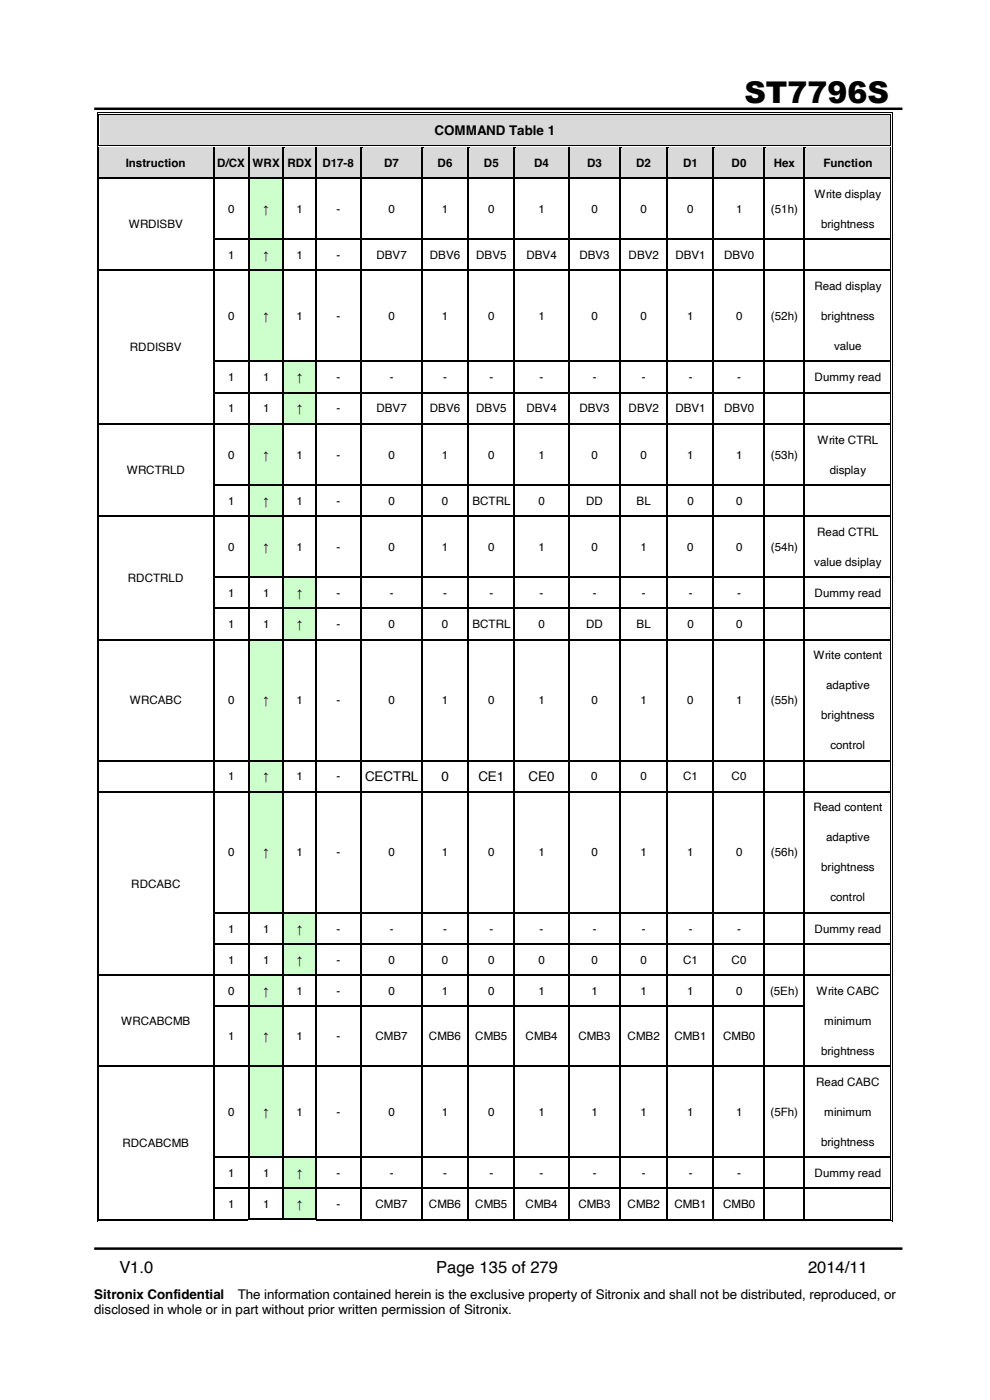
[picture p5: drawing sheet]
<svg xmlns="http://www.w3.org/2000/svg" width="210mm" height="297mm" viewBox="0 0 210 297" stroke-linecap="round" stroke-linejoin="round" font-family="sans-serif">
<defs><g id="words">
<text font-size="6.3" x="157.9" y="21.9">ST7796S</text>
<g font-size="3.5">
<text x="25.3" y="270">V1.0</text>
<text x="92.5" y="270">Page 135 of 279</text>
<text x="171.4" y="270">2014/11</text>
</g>
<g font-size="2.8">
<text x="92.2" y="28.6">COMMAND Table 1</text>
<text x="77.4" y="165.7">CECTRL</text>
<text x="93.6" y="165.7">0</text>
<text x="101.5" y="165.7">CE1</text>
<text x="112.1" y="165.7">CE0</text>
<text x="20" y="275.5">Sitronix Confidential</text>
<text x="50.4" y="275.5">The information contained herein is the exclusive property of Sitronix and shall not be distributed, reproduced, or</text>
<text x="20" y="278.8">disclosed in whole or in part without prior written permission of Sitronix.</text>
</g>
<g font-size="2.5">
<text x="26.7" y="35.4">Instruction</text>
<text x="46.1" y="35.4">D/CX</text>
<text x="53.6" y="35.4">WRX</text>
<text x="61" y="35.4">RDX</text>
<text x="68.4" y="35.4">D17-8</text>
<text x="81.5" y="35.4">D7</text>
<text x="92.8" y="35.4">D6</text>
<text x="102.7" y="35.4">D5</text>
<text x="113.3" y="35.4">D4</text>
<text x="124.5" y="35.4">D3</text>
<text x="135" y="35.4">D2</text>
<text x="144.9" y="35.4">D1</text>
<text x="155.2" y="35.4">D0</text>
<text x="164.1" y="35.4">Hex</text>
<text x="174.7" y="35.4">Function</text>
<text x="172.8" y="42">Write display</text>
<text x="48.4" y="45.1">0</text>
<text x="55.8" y="45.1">↑</text>
<text x="62.9" y="45.1">1</text>
<text x="71.4" y="45.1">-</text>
<text x="82.4" y="45.1">0</text>
<text x="93.7" y="45.1">1</text>
<text x="103.5" y="45.1">0</text>
<text x="114.2" y="45.1">1</text>
<text x="125.4" y="45.1">0</text>
<text x="135.9" y="45.1">0</text>
<text x="145.8" y="45.1">0</text>
<text x="156.1" y="45.1">1</text>
<text x="163.5" y="45.1">(51h)</text>
<text x="27.3" y="48.4">WRDISBV</text>
<text x="174.2" y="48.3">brightness</text>
<text x="48.4" y="55">1</text>
<text x="55.8" y="55">↑</text>
<text x="62.9" y="55">1</text>
<text x="71.4" y="55">-</text>
<text x="79.8" y="55">DBV7</text>
<text x="91.2" y="55">DBV6</text>
<text x="101" y="55">DBV5</text>
<text x="111.7" y="55">DBV4</text>
<text x="122.9" y="55">DBV3</text>
<text x="133.3" y="55">DBV2</text>
<text x="143.3" y="55">DBV1</text>
<text x="153.6" y="55">DBV0</text>
<text x="172.8" y="61.6">Read display</text>
<text x="48.4" y="67.9">0</text>
<text x="55.8" y="67.9">↑</text>
<text x="62.9" y="67.9">1</text>
<text x="71.4" y="67.9">-</text>
<text x="82.4" y="67.9">0</text>
<text x="93.7" y="67.9">1</text>
<text x="103.5" y="67.9">0</text>
<text x="114.2" y="67.9">1</text>
<text x="125.4" y="67.9">0</text>
<text x="135.9" y="67.9">0</text>
<text x="145.8" y="67.9">1</text>
<text x="156.1" y="67.9">0</text>
<text x="163.5" y="67.9">(52h)</text>
<text x="174.2" y="67.9">brightness</text>
<text x="27.6" y="74.5">RDDISBV</text>
<text x="176.9" y="74.3">value</text>
<text x="48.4" y="80.9">1</text>
<text x="55.8" y="80.9">1</text>
<text x="62.9" y="80.9">↑</text>
<text x="71.4" y="80.9">-</text>
<text x="82.7" y="80.9">-</text>
<text x="94" y="80.9">-</text>
<text x="103.8" y="80.9">-</text>
<text x="114.5" y="80.9">-</text>
<text x="125.7" y="80.9">-</text>
<text x="136.1" y="80.9">-</text>
<text x="146.1" y="80.9">-</text>
<text x="156.4" y="80.9">-</text>
<text x="172.8" y="80.9">Dummy read</text>
<text x="48.4" y="87.5">1</text>
<text x="55.8" y="87.5">1</text>
<text x="62.9" y="87.5">↑</text>
<text x="71.4" y="87.5">-</text>
<text x="79.8" y="87.5">DBV7</text>
<text x="91.2" y="87.5">DBV6</text>
<text x="101" y="87.5">DBV5</text>
<text x="111.7" y="87.5">DBV4</text>
<text x="122.9" y="87.5">DBV3</text>
<text x="133.3" y="87.5">DBV2</text>
<text x="143.3" y="87.5">DBV1</text>
<text x="153.6" y="87.5">DBV0</text>
<text x="173.4" y="94.1">Write CTRL</text>
<text x="26.9" y="100.6">WRCTRLD</text>
<text x="48.4" y="97.3">0</text>
<text x="55.8" y="97.3">↑</text>
<text x="62.9" y="97.3">1</text>
<text x="71.4" y="97.3">-</text>
<text x="82.4" y="97.3">0</text>
<text x="93.7" y="97.3">1</text>
<text x="103.5" y="97.3">0</text>
<text x="114.2" y="97.3">1</text>
<text x="125.4" y="97.3">0</text>
<text x="135.9" y="97.3">0</text>
<text x="145.8" y="97.3">1</text>
<text x="156.1" y="97.3">1</text>
<text x="163.5" y="97.3">(53h)</text>
<text x="176" y="100.5">display</text>
<text x="48.4" y="107.1">1</text>
<text x="55.8" y="107.1">↑</text>
<text x="62.9" y="107.1">1</text>
<text x="71.4" y="107.1">-</text>
<text x="82.4" y="107.1">0</text>
<text x="93.7" y="107.1">0</text>
<text x="100.2" y="107.1">BCTRL</text>
<text x="114.2" y="107.1">0</text>
<text x="124.3" y="107.1">DD</text>
<text x="135" y="107.1">BL</text>
<text x="145.8" y="107.1">0</text>
<text x="156.1" y="107.1">0</text>
<text x="173.4" y="113.7">Read CTRL</text>
<text x="48.4" y="116.8">0</text>
<text x="55.8" y="116.8">↑</text>
<text x="62.9" y="116.8">1</text>
<text x="71.4" y="116.8">-</text>
<text x="82.4" y="116.8">0</text>
<text x="93.7" y="116.8">1</text>
<text x="103.5" y="116.8">0</text>
<text x="114.2" y="116.8">1</text>
<text x="125.4" y="116.8">0</text>
<text x="135.9" y="116.8">1</text>
<text x="145.8" y="116.8">0</text>
<text x="156.1" y="116.8">0</text>
<text x="163.5" y="116.8">(54h)</text>
<text x="27.1" y="123.5">RDCTRLD</text>
<text x="172.7" y="120">value dsiplay</text>
<text x="48.4" y="126.6">1</text>
<text x="55.8" y="126.6">1</text>
<text x="62.9" y="126.6">↑</text>
<text x="71.4" y="126.6">-</text>
<text x="82.7" y="126.6">-</text>
<text x="94" y="126.6">-</text>
<text x="103.8" y="126.6">-</text>
<text x="114.5" y="126.6">-</text>
<text x="125.7" y="126.6">-</text>
<text x="136.1" y="126.6">-</text>
<text x="146.1" y="126.6">-</text>
<text x="156.4" y="126.6">-</text>
<text x="172.8" y="126.6">Dummy read</text>
<text x="48.4" y="133.3">1</text>
<text x="55.8" y="133.3">1</text>
<text x="62.9" y="133.3">↑</text>
<text x="71.4" y="133.3">-</text>
<text x="82.4" y="133.3">0</text>
<text x="93.7" y="133.3">0</text>
<text x="100.2" y="133.3">BCTRL</text>
<text x="114.2" y="133.3">0</text>
<text x="124.3" y="133.3">DD</text>
<text x="135" y="133.3">BL</text>
<text x="145.8" y="133.3">0</text>
<text x="156.1" y="133.3">0</text>
<text x="172.6" y="139.9">Write content</text>
<text x="27.6" y="149.4">WRCABC</text>
<text x="48.4" y="149.4">0</text>
<text x="55.8" y="149.4">↑</text>
<text x="62.9" y="149.4">1</text>
<text x="71.4" y="149.4">-</text>
<text x="82.4" y="149.4">0</text>
<text x="93.7" y="149.4">1</text>
<text x="103.5" y="149.4">0</text>
<text x="114.2" y="149.4">1</text>
<text x="125.4" y="149.4">0</text>
<text x="135.9" y="149.4">1</text>
<text x="145.8" y="149.4">0</text>
<text x="156.1" y="149.4">1</text>
<text x="163.5" y="149.4">(55h)</text>
<text x="175.2" y="146.2">adaptive</text>
<text x="174.2" y="152.6">brightness</text>
<text x="176.1" y="158.9">control</text>
<text x="48.4" y="165.5">1</text>
<text x="55.8" y="165.5">↑</text>
<text x="62.9" y="165.5">1</text>
<text x="71.4" y="165.5">-</text>
<text x="125.4" y="165.5">0</text>
<text x="135.9" y="165.5">0</text>
<text x="144.9" y="165.5">C1</text>
<text x="155.2" y="165.5">C0</text>
<text x="172.6" y="172.1">Read content</text>
<text x="175.2" y="178.5">adaptive</text>
<text x="48.4" y="181.7">0</text>
<text x="55.8" y="181.7">↑</text>
<text x="62.9" y="181.7">1</text>
<text x="71.4" y="181.7">-</text>
<text x="82.4" y="181.7">0</text>
<text x="93.7" y="181.7">1</text>
<text x="103.5" y="181.7">0</text>
<text x="114.2" y="181.7">1</text>
<text x="125.4" y="181.7">0</text>
<text x="135.9" y="181.7">1</text>
<text x="145.8" y="181.7">1</text>
<text x="156.1" y="181.7">0</text>
<text x="163.5" y="181.7">(56h)</text>
<text x="174.2" y="184.8">brightness</text>
<text x="27.9" y="188.3">RDCABC</text>
<text x="176.1" y="191.2">control</text>
<text x="48.4" y="197.8">1</text>
<text x="55.8" y="197.8">1</text>
<text x="62.9" y="197.8">↑</text>
<text x="71.4" y="197.8">-</text>
<text x="82.7" y="197.8">-</text>
<text x="94" y="197.8">-</text>
<text x="103.8" y="197.8">-</text>
<text x="114.5" y="197.8">-</text>
<text x="125.7" y="197.8">-</text>
<text x="136.1" y="197.8">-</text>
<text x="146.1" y="197.8">-</text>
<text x="156.4" y="197.8">-</text>
<text x="172.8" y="197.8">Dummy read</text>
<text x="48.4" y="204.4">1</text>
<text x="55.8" y="204.4">1</text>
<text x="62.9" y="204.4">↑</text>
<text x="71.4" y="204.4">-</text>
<text x="82.4" y="204.4">0</text>
<text x="93.7" y="204.4">0</text>
<text x="103.5" y="204.4">0</text>
<text x="114.2" y="204.4">0</text>
<text x="125.4" y="204.4">0</text>
<text x="135.9" y="204.4">0</text>
<text x="144.9" y="204.4">C1</text>
<text x="155.2" y="204.4">C0</text>
<text x="48.4" y="211">0</text>
<text x="55.8" y="211">↑</text>
<text x="62.9" y="211">1</text>
<text x="71.4" y="211">-</text>
<text x="82.4" y="211">0</text>
<text x="93.7" y="211">1</text>
<text x="103.5" y="211">0</text>
<text x="114.2" y="211">1</text>
<text x="125.4" y="211">1</text>
<text x="135.9" y="211">1</text>
<text x="145.8" y="211">1</text>
<text x="156.1" y="211">0</text>
<text x="163.4" y="211">(5Eh)</text>
<text x="173.2" y="211">Write CABC</text>
<text x="25.7" y="217.4">WRCABCMB</text>
<text x="48.4" y="220.7">1</text>
<text x="55.8" y="220.7">↑</text>
<text x="62.9" y="220.7">1</text>
<text x="71.4" y="220.7">-</text>
<text x="79.6" y="220.7">CMB7</text>
<text x="91" y="220.7">CMB6</text>
<text x="100.8" y="220.7">CMB5</text>
<text x="111.5" y="220.7">CMB4</text>
<text x="122.7" y="220.7">CMB3</text>
<text x="133.1" y="220.7">CMB2</text>
<text x="143" y="220.7">CMB1</text>
<text x="153.4" y="220.7">CMB0</text>
<text x="174.8" y="217.4">minimum</text>
<text x="174.2" y="223.7">brightness</text>
<text x="173.1" y="230.3">Read CABC</text>
<text x="48.4" y="236.7">0</text>
<text x="55.8" y="236.7">↑</text>
<text x="62.9" y="236.7">1</text>
<text x="71.4" y="236.7">-</text>
<text x="82.4" y="236.7">0</text>
<text x="93.7" y="236.7">1</text>
<text x="103.5" y="236.7">0</text>
<text x="114.2" y="236.7">1</text>
<text x="125.4" y="236.7">1</text>
<text x="135.9" y="236.7">1</text>
<text x="145.8" y="236.7">1</text>
<text x="156.1" y="236.7">1</text>
<text x="163.4" y="236.7">(5Fh)</text>
<text x="174.8" y="236.7">minimum</text>
<text x="26" y="243.3">RDCABCMB</text>
<text x="174.2" y="243">brightness</text>
<text x="48.4" y="249.7">1</text>
<text x="55.8" y="249.7">1</text>
<text x="62.9" y="249.7">↑</text>
<text x="71.4" y="249.7">-</text>
<text x="82.7" y="249.7">-</text>
<text x="94" y="249.7">-</text>
<text x="103.8" y="249.7">-</text>
<text x="114.5" y="249.7">-</text>
<text x="125.7" y="249.7">-</text>
<text x="136.1" y="249.7">-</text>
<text x="146.1" y="249.7">-</text>
<text x="156.4" y="249.7">-</text>
<text x="172.8" y="249.7">Dummy read</text>
<text x="48.4" y="256.3">1</text>
<text x="55.8" y="256.3">1</text>
<text x="62.9" y="256.3">↑</text>
<text x="71.4" y="256.3">-</text>
<text x="79.6" y="256.3">CMB7</text>
<text x="91" y="256.3">CMB6</text>
<text x="100.8" y="256.3">CMB5</text>
<text x="111.5" y="256.3">CMB4</text>
<text x="122.7" y="256.3">CMB3</text>
<text x="133.1" y="256.3">CMB2</text>
<text x="143" y="256.3">CMB1</text>
<text x="153.4" y="256.3">CMB0</text>
</g>
</g></defs>
<path d="M20 23.1h171.4M20 264.9h171.4" fill="none" stroke="#000" stroke-width=".53"/>
<g fill="#d9d9d9">
<path d="M21.1 24.4h167.8v6.4h-167.8z"/>
<path d="M21.6 24.4h166.7v6.4h-166.7z"/>
</g>
<path d="M20.6 23.9h.1v.5h-.1zM20.6 23.9h.5v.2h-.5zM20.9 24.2h.2v.2h-.2zM188.8 23.9h.6v.2h-.6zM188.8 24.2h.2v.2h-.2zM189.2 23.9h.2v.5h-.2z" fill="#000"/>
<path d="M20.7 24.4v6.4M21 24.4v6.4M21.1 24h167.7M21.1 24.3h167.7M188.9 24.4v6.4M189.3 24.4v6.4" fill="none" stroke="#000" stroke-width=".21"/>
<path d="M21.1 24.4h167.7" fill="none" stroke="#d9d9d9" stroke-width=".21"/>
<g fill="#d9d9d9">
<path d="M21.1 31.3h24.1v6.3h-24.1z"/>
<path d="M21.6 31.3h22.9v6.3h-22.9z"/>
<path d="M45.4 31.3h7.3v6.3h-7.3z"/>
<path d="M46.1 31.3h5.9v6.3h-5.9z"/>
<path d="M52.9 31.3h7.1v6.3h-7.1z"/>
<path d="M53.6 31.3h5.8v6.3h-5.8z"/>
<path d="M60.3 31.3h6.5v6.3h-6.5z"/>
<path d="M61 31.3h5.2v6.3h-5.2z"/>
<path d="M67.1 31.3h9.4v6.3h-9.4z"/>
<path d="M67.7 31.3h8.1v6.3h-8.1z"/>
<path d="M76.8 31.3h12.6v6.3h-12.6z"/>
<path d="M77.4 31.3h11.3v6.3h-11.3z"/>
<path d="M89.7 31.3h9.5v6.3h-9.5z"/>
<path d="M90.3 31.3h8.3v6.3h-8.3z"/>
<path d="M99.5 31.3h9.6v6.3h-9.6z"/>
<path d="M100.1 31.3h8.3v6.3h-8.3z"/>
<path d="M109.3 31.3h11.2v6.3h-11.2z"/>
<path d="M109.9 31.3h9.9v6.3h-9.9z"/>
<path d="M120.8 31.3h10.6v6.3h-10.6z"/>
<path d="M121.5 31.3h9.3v6.3h-9.3z"/>
<path d="M131.7 31.3h9.7v6.3h-9.7z"/>
<path d="M132.4 31.3h8.4v6.3h-8.4z"/>
<path d="M141.7 31.3h9.6v6.3h-9.6z"/>
<path d="M142.4 31.3h8.2v6.3h-8.2z"/>
<path d="M151.5 31.3h10.6v6.3h-10.6z"/>
<path d="M152.2 31.3h9.2v6.3h-9.2z"/>
<path d="M162.3 31.3h8.2v6.3h-8.2z"/>
<path d="M163 31.3h6.8v6.3h-6.8z"/>
<path d="M170.7 31.3h18.2v6.3h-18.2z"/>
<path d="M171.4 31.3h16.9v6.3h-16.9z"/>
</g>
<path d="M20.6 31.3h.1zM20.6 30.8h.1v.5h-.1zM20.9 31.3h.2zM20.9 30.8h.2v.2h-.2zM20.9 31.1h.2v.2h-.2z" fill="#000"/>
<path d="M21.1 30.9h24.1M21.1 31.2h24.1" fill="none" stroke="#000" stroke-width=".21"/>
<path d="M21.1 31.3h24.1" fill="none" stroke="#d9d9d9" stroke-width=".21"/>
<path d="M45.4 31.3h.3z" fill="#d9d9d9"/>
<path d="M45.2 31.3h.2zM45.2 30.8h.5v.2h-.5zM45.2 31.1h.5v.2h-.5z" fill="#000"/>
<path d="M45.7 30.9h7M45.7 31.2h7" fill="none" stroke="#000" stroke-width=".21"/>
<path d="M45.7 31.3h7" fill="none" stroke="#d9d9d9" stroke-width=".21"/>
<path d="M52.9 31.3h.3z" fill="#d9d9d9"/>
<path d="M52.7 31.3h.2zM52.7 30.8h.5v.2h-.5zM52.7 31.1h.5v.2h-.5z" fill="#000"/>
<path d="M53.2 30.9h6.8M53.2 31.2h6.8" fill="none" stroke="#000" stroke-width=".21"/>
<path d="M53.2 31.3h6.8" fill="none" stroke="#d9d9d9" stroke-width=".21"/>
<path d="M60.2 31.3h.3z" fill="#d9d9d9"/>
<path d="M60 31.3h.2zM60 30.8h.5v.2h-.5zM60 31.1h.5v.2h-.5z" fill="#000"/>
<path d="M60.5 30.9h6.3M60.5 31.2h6.3" fill="none" stroke="#000" stroke-width=".21"/>
<path d="M60.5 31.3h6.3" fill="none" stroke="#d9d9d9" stroke-width=".21"/>
<path d="M67.1 31.3h.2z" fill="#d9d9d9"/>
<path d="M66.8 31.3h.3zM66.8 30.8h.5v.2h-.5zM66.8 31.1h.5v.2h-.5z" fill="#000"/>
<path d="M67.3 30.9h9.2M67.3 31.2h9.2" fill="none" stroke="#000" stroke-width=".21"/>
<path d="M67.3 31.3h9.2" fill="none" stroke="#d9d9d9" stroke-width=".21"/>
<path d="M76.8 31.3h.2z" fill="#d9d9d9"/>
<path d="M76.5 31.3h.3zM76.5 30.8h.5v.2h-.5zM76.5 31.1h.5v.2h-.5z" fill="#000"/>
<path d="M77 30.9h12.4M77 31.2h12.4" fill="none" stroke="#000" stroke-width=".21"/>
<path d="M77 31.3h12.4" fill="none" stroke="#d9d9d9" stroke-width=".21"/>
<path d="M89.6 31.3h.3z" fill="#d9d9d9"/>
<path d="M89.4 31.3h.2zM89.4 30.8h.5v.2h-.5zM89.4 31.1h.5v.2h-.5z" fill="#000"/>
<path d="M89.9 30.9h9.3M89.9 31.2h9.3" fill="none" stroke="#000" stroke-width=".21"/>
<path d="M89.9 31.3h9.3" fill="none" stroke="#d9d9d9" stroke-width=".21"/>
<path d="M99.4 31.3h.3z" fill="#d9d9d9"/>
<path d="M99.2 31.3h.2zM99.2 30.8h.5v.2h-.5zM99.2 31.1h.5v.2h-.5z" fill="#000"/>
<path d="M99.7 30.9h9.3M99.7 31.2h9.3" fill="none" stroke="#000" stroke-width=".21"/>
<path d="M99.7 31.3h9.3" fill="none" stroke="#d9d9d9" stroke-width=".21"/>
<path d="M109.3 31.3h.2z" fill="#d9d9d9"/>
<path d="M109 31.3h.3zM109 30.8h.5v.2h-.5zM109 31.1h.5v.2h-.5z" fill="#000"/>
<path d="M109.5 30.9h11M109.5 31.2h11" fill="none" stroke="#000" stroke-width=".21"/>
<path d="M109.5 31.3h11" fill="none" stroke="#d9d9d9" stroke-width=".21"/>
<path d="M120.8 31.3h.2z" fill="#d9d9d9"/>
<path d="M120.5 31.3h.3zM120.5 30.8h.5v.2h-.5zM120.5 31.1h.5v.2h-.5z" fill="#000"/>
<path d="M121 30.9h10.4M121 31.2h10.4" fill="none" stroke="#000" stroke-width=".21"/>
<path d="M121 31.3h10.4" fill="none" stroke="#d9d9d9" stroke-width=".21"/>
<path d="M131.7 31.3h.3z" fill="#d9d9d9"/>
<path d="M131.4 31.3h.3zM131.4 30.8h.6v.2h-.6zM131.4 31.1h.6v.2h-.6z" fill="#000"/>
<path d="M132 30.9h9.4M132 31.2h9.4" fill="none" stroke="#000" stroke-width=".21"/>
<path d="M132 31.3h9.4" fill="none" stroke="#d9d9d9" stroke-width=".21"/>
<path d="M141.6 31.3h.3z" fill="#d9d9d9"/>
<path d="M141.4 31.3h.2zM141.4 30.8h.5v.2h-.5zM141.4 31.1h.5v.2h-.5z" fill="#000"/>
<path d="M141.9 30.9h9.3M141.9 31.2h9.3" fill="none" stroke="#000" stroke-width=".21"/>
<path d="M141.9 31.3h9.3" fill="none" stroke="#d9d9d9" stroke-width=".21"/>
<path d="M151.5 31.3h.2z" fill="#d9d9d9"/>
<path d="M151.2 31.3h.3zM151.2 30.8h.5v.2h-.5zM151.2 31.1h.5v.2h-.5z" fill="#000"/>
<path d="M151.7 30.9h10.3M151.7 31.2h10.3" fill="none" stroke="#000" stroke-width=".21"/>
<path d="M151.7 31.3h10.3" fill="none" stroke="#d9d9d9" stroke-width=".21"/>
<path d="M162.3 31.3h.2z" fill="#d9d9d9"/>
<path d="M162 31.3h.3zM162 30.8h.5v.2h-.5zM162 31.1h.5v.2h-.5z" fill="#000"/>
<path d="M162.5 30.9h8M162.5 31.2h8" fill="none" stroke="#000" stroke-width=".21"/>
<path d="M162.5 31.3h8" fill="none" stroke="#d9d9d9" stroke-width=".21"/>
<path d="M170.7 31.3h.3z" fill="#d9d9d9"/>
<path d="M170.5 31.3h.2zM170.5 30.8h.5v.2h-.5zM170.5 31.1h.5v.2h-.5zM188.8 31.3h.2zM188.8 30.8h.2v.2h-.2zM188.8 31.1h.2v.2h-.2zM189.2 31.3h.2zM189.2 30.8h.2v.5h-.2z" fill="#000"/>
<path d="M20.7 31.3v6.3M21 31.3v6.3M171 30.9h17.8M171 31.2h17.8M188.9 31.3v6.3M189.3 31.3v6.3" fill="none" stroke="#000" stroke-width=".21"/>
<path d="M171 31.3h17.8" fill="none" stroke="#d9d9d9" stroke-width=".21"/>
<g fill="none" stroke="#000" stroke-width=".25">
<path d="M45.3 31.3v6.3M52.8 31.3v6.3M60.1 31.3v6.3M66.9 31.3v6.3M76.6 31.3v6.3M89.5 31.3v6.3M99.3 31.3v6.3M109.1 31.3v6.3M120.7 31.3v6.3M131.6 31.3v6.3M141.5 31.3v6.3M151.3 31.3v6.3"/>
<path d="M162.1 31.3v6.3M170.6 31.3v6.3"/>
</g>
<g fill="#cfc">
<path d="M52.9 37.9h7.1v12.7h-7.1z"/>
<path d="M53.6 41.1h5.8v6.3h-5.8z"/>
</g>
<g fill="#000">
<path d="M20.6 37.6h.1v.3h-.1zM20.9 37.6h.2v.3h-.2zM45.2 37.6h.2v.3h-.2zM52.7 37.6h.2v.3h-.2zM60 37.6h.2v.3h-.2zM66.8 37.6h.3v.3h-.3zM76.5 37.6h.3v.3h-.3zM89.4 37.6h.2v.3h-.2zM99.2 37.6h.2v.3h-.2zM109 37.6h.3v.3h-.3zM120.5 37.6h.3v.3h-.3zM131.4 37.6h.3v.3h-.3z"/>
<path d="M141.4 37.6h.2v.3h-.2zM151.2 37.6h.3v.3h-.3zM162 37.6h.3v.3h-.3zM170.5 37.6h.2v.3h-.2zM188.8 37.6h.2v.3h-.2zM189.2 37.6h.2v.3h-.2z"/>
</g>
<g fill="none" stroke="#000" stroke-width=".25">
<path d="M21.1 37.8h24.1M45.3 37.9v12.7M45.4 37.8h7.3M52.8 37.9v12.7M52.9 37.8h7.1M60.1 37.9v12.7M60.2 37.8h6.6M66.9 37.9v12.7M67.1 37.8h9.4M76.6 37.9v12.7M76.8 37.8h12.6M89.5 37.9v12.7"/>
<path d="M89.6 37.8h9.6M99.3 37.9v12.7M99.4 37.8h9.6M109.1 37.9v12.7M109.3 37.8h11.2M120.7 37.9v12.7M120.8 37.8h10.6M131.6 37.9v12.7M131.7 37.8h9.7M141.5 37.9v12.7M141.6 37.8h9.6M151.3 37.9v12.7"/>
<path d="M151.5 37.8h10.5M162.1 37.9v12.7M162.3 37.8h8.2M170.6 37.9v12.7M170.7 37.8h18.1"/>
</g>
<path d="M20.7 37.9v12.7M21 37.9v12.7M188.9 37.9v12.7M189.3 37.9v12.7" fill="none" stroke="#000" stroke-width=".21"/>
<g fill="#cfc">
<path d="M52.9 50.9h7.1v6.3h-7.1z"/>
<path d="M53.6 50.9h5.8v6.3h-5.8z"/>
</g>
<g fill="#000">
<path d="M20.6 50.6h.1v.2h-.1zM20.9 50.6h.2v.2h-.2zM45.2 50.6h.2v.2h-.2zM52.7 50.6h.2v.2h-.2zM60 50.6h.2v.2h-.2zM66.8 50.6h.3v.2h-.3zM76.5 50.6h.3v.2h-.3zM89.4 50.6h.2v.2h-.2zM99.2 50.6h.2v.2h-.2zM109 50.6h.3v.2h-.3zM120.5 50.6h.3v.2h-.3zM131.4 50.6h.3v.2h-.3z"/>
<path d="M141.4 50.6h.2v.2h-.2zM151.2 50.6h.3v.2h-.3zM162 50.6h.3v.2h-.3zM170.5 50.6h.2v.2h-.2zM188.8 50.6h.2v.2h-.2zM189.2 50.6h.2v.2h-.2z"/>
</g>
<g fill="none" stroke="#000" stroke-width=".25">
<path d="M45.3 50.8v6.4M45.4 50.7h7.3M52.8 50.8v6.4M52.9 50.7h7.1M60.1 50.8v6.4M60.2 50.7h6.6M66.9 50.8v6.4M67.1 50.7h9.4M76.6 50.8v6.4M76.8 50.7h12.6M89.5 50.8v6.4M89.6 50.7h9.6"/>
<path d="M99.3 50.8v6.4M99.4 50.7h9.6M109.1 50.8v6.4M109.3 50.7h11.2M120.7 50.8v6.4M120.8 50.7h10.6M131.6 50.8v6.4M131.7 50.7h9.7M141.5 50.8v6.4M141.6 50.7h9.6M151.3 50.8v6.4M151.5 50.7h10.5"/>
<path d="M162.1 50.8v6.4M162.3 50.7h8.2M170.6 50.8v6.4M170.7 50.7h18.1"/>
</g>
<path d="M20.7 50.8v6.4M21 50.8v6.4M188.9 50.8v6.4M189.3 50.8v6.4" fill="none" stroke="#000" stroke-width=".21"/>
<g fill="#cfc">
<path d="M52.9 57.5h7.1v19h-7.1z"/>
<path d="M53.6 63.8h5.8v6.4h-5.8z"/>
</g>
<g fill="#000">
<path d="M20.6 57.2h.1v.3h-.1zM20.9 57.2h.2v.3h-.2zM45.2 57.2h.2v.3h-.2zM52.7 57.2h.2v.3h-.2zM60 57.2h.2v.3h-.2zM66.8 57.2h.3v.3h-.3zM76.5 57.2h.3v.3h-.3zM89.4 57.2h.2v.3h-.2zM99.2 57.2h.2v.3h-.2zM109 57.2h.3v.3h-.3zM120.5 57.2h.3v.3h-.3zM131.4 57.2h.3v.3h-.3z"/>
<path d="M141.4 57.2h.2v.3h-.2zM151.2 57.2h.3v.3h-.3zM162 57.2h.3v.3h-.3zM170.5 57.2h.2v.3h-.2zM188.8 57.2h.2v.3h-.2zM189.2 57.2h.2v.3h-.2z"/>
</g>
<g fill="none" stroke="#000" stroke-width=".25">
<path d="M21.1 57.4h24.1M45.3 57.5v19M45.4 57.4h7.3M52.8 57.5v19M52.9 57.4h7.1M60.1 57.5v19M60.2 57.4h6.6M66.9 57.5v19M67.1 57.4h9.4M76.6 57.5v19M76.8 57.4h12.6M89.5 57.5v19"/>
<path d="M89.6 57.4h9.6M99.3 57.5v19M99.4 57.4h9.6M109.1 57.5v19M109.3 57.4h11.2M120.7 57.5v19M120.8 57.4h10.6M131.6 57.5v19M131.7 57.4h9.7M141.5 57.5v19M141.6 57.4h9.6M151.3 57.5v19"/>
<path d="M151.5 57.4h10.5M162.1 57.5v19M162.3 57.4h8.2M170.6 57.5v19M170.7 57.4h18.1"/>
</g>
<path d="M20.7 57.5v19M21 57.5v19M188.9 57.5v19M189.3 57.5v19" fill="none" stroke="#000" stroke-width=".21"/>
<g fill="#fff">
<path d="M52.9 76.8h7.1v6.3h-7.1z"/>
<path d="M53.6 76.8h5.8v6.3h-5.8z"/>
</g>
<g fill="#cfc">
<path d="M60.3 76.8h6.5v6.3h-6.5z"/>
<path d="M61 76.8h5.2v6.3h-5.2z"/>
</g>
<g fill="#000">
<path d="M20.6 76.5h.1v.3h-.1zM20.9 76.5h.2v.3h-.2zM45.2 76.5h.2v.3h-.2zM52.7 76.5h.2v.3h-.2zM60 76.5h.2v.3h-.2zM66.8 76.5h.3v.3h-.3zM76.5 76.5h.3v.3h-.3zM89.4 76.5h.2v.3h-.2zM99.2 76.5h.2v.3h-.2zM109 76.5h.3v.3h-.3zM120.5 76.5h.3v.3h-.3zM131.4 76.5h.3v.3h-.3z"/>
<path d="M141.4 76.5h.2v.3h-.2zM151.2 76.5h.3v.3h-.3zM162 76.5h.3v.3h-.3zM170.5 76.5h.2v.3h-.2zM188.8 76.5h.2v.3h-.2zM189.2 76.5h.2v.3h-.2z"/>
</g>
<g fill="none" stroke="#000" stroke-width=".25">
<path d="M45.3 76.8v6.3M45.4 76.7h7.3M52.8 76.8v6.3M52.9 76.7h7.1M60.1 76.8v6.3M60.2 76.7h6.6M66.9 76.8v6.3M67.1 76.7h9.4M76.6 76.8v6.3M76.8 76.7h12.6M89.5 76.8v6.3M89.6 76.7h9.6"/>
<path d="M99.3 76.8v6.3M99.4 76.7h9.6M109.1 76.8v6.3M109.3 76.7h11.2M120.7 76.8v6.3M120.8 76.7h10.6M131.6 76.8v6.3M131.7 76.7h9.7M141.5 76.8v6.3M141.6 76.7h9.6M151.3 76.8v6.3M151.5 76.7h10.5"/>
<path d="M162.1 76.8v6.3M162.3 76.7h8.2M170.6 76.8v6.3M170.7 76.7h18.1"/>
</g>
<path d="M20.7 76.8v6.3M21 76.8v6.3M188.9 76.8v6.3M189.3 76.8v6.3" fill="none" stroke="#000" stroke-width=".21"/>
<g fill="#fff">
<path d="M52.9 83.4h7.1v6.4h-7.1z"/>
<path d="M53.6 83.4h5.8v6.4h-5.8z"/>
</g>
<g fill="#cfc">
<path d="M60.3 83.4h6.5v6.4h-6.5z"/>
<path d="M61 83.4h5.2v6.4h-5.2z"/>
</g>
<g fill="#000">
<path d="M20.6 83.1h.1v.3h-.1zM20.9 83.1h.2v.3h-.2zM45.2 83.1h.2v.3h-.2zM52.7 83.1h.2v.3h-.2zM60 83.1h.2v.3h-.2zM66.8 83.1h.3v.3h-.3zM76.5 83.1h.3v.3h-.3zM89.4 83.1h.2v.3h-.2zM99.2 83.1h.2v.3h-.2zM109 83.1h.3v.3h-.3zM120.5 83.1h.3v.3h-.3zM131.4 83.1h.3v.3h-.3z"/>
<path d="M141.4 83.1h.2v.3h-.2zM151.2 83.1h.3v.3h-.3zM162 83.1h.3v.3h-.3zM170.5 83.1h.2v.3h-.2zM188.8 83.1h.2v.3h-.2zM189.2 83.1h.2v.3h-.2z"/>
</g>
<g fill="none" stroke="#000" stroke-width=".25">
<path d="M45.3 83.4v6.4M45.4 83.3h7.3M52.8 83.4v6.4M52.9 83.3h7.1M60.1 83.4v6.4M60.2 83.3h6.6M66.9 83.4v6.4M67.1 83.3h9.4M76.6 83.4v6.4M76.8 83.3h12.6M89.5 83.4v6.4M89.6 83.3h9.6"/>
<path d="M99.3 83.4v6.4M99.4 83.3h9.6M109.1 83.4v6.4M109.3 83.3h11.2M120.7 83.4v6.4M120.8 83.3h10.6M131.6 83.4v6.4M131.7 83.3h9.7M141.5 83.4v6.4M141.6 83.3h9.6M151.3 83.4v6.4M151.5 83.3h10.5"/>
<path d="M162.1 83.4v6.4M162.3 83.3h8.2M170.6 83.4v6.4M170.7 83.3h18.1"/>
</g>
<path d="M20.7 83.4v6.4M21 83.4v6.4M188.9 83.4v6.4M189.3 83.4v6.4" fill="none" stroke="#000" stroke-width=".21"/>
<g fill="#cfc">
<path d="M52.9 90h7.1v12.7h-7.1z"/>
<path d="M53.6 93.2h5.8v6.4h-5.8z"/>
</g>
<g fill="#fff">
<path d="M60.3 90h6.5v12.7h-6.5z"/>
<path d="M61 93.2h5.2v6.4h-5.2z"/>
</g>
<g fill="#000">
<path d="M20.6 89.8h.1v.2h-.1zM20.9 89.8h.2v.2h-.2zM45.2 89.8h.2v.2h-.2zM52.7 89.8h.2v.2h-.2zM60 89.8h.2v.2h-.2zM66.8 89.8h.3v.2h-.3zM76.5 89.8h.3v.2h-.3zM89.4 89.8h.2v.2h-.2zM99.2 89.8h.2v.2h-.2zM109 89.8h.3v.2h-.3zM120.5 89.8h.3v.2h-.3zM131.4 89.8h.3v.2h-.3z"/>
<path d="M141.4 89.8h.2v.2h-.2zM151.2 89.8h.3v.2h-.3zM162 89.8h.3v.2h-.3zM170.5 89.8h.2v.2h-.2zM188.8 89.8h.2v.2h-.2zM189.2 89.8h.2v.2h-.2z"/>
</g>
<g fill="none" stroke="#000" stroke-width=".25">
<path d="M21.1 89.9h24.1M45.3 90v12.7M45.4 89.9h7.3M52.8 90v12.7M52.9 89.9h7.1M60.1 90v12.7M60.2 89.9h6.6M66.9 90v12.7M67.1 89.9h9.4M76.6 90v12.7M76.8 89.9h12.6M89.5 90v12.7"/>
<path d="M89.6 89.9h9.6M99.3 90v12.7M99.4 89.9h9.6M109.1 90v12.7M109.3 89.9h11.2M120.7 90v12.7M120.8 89.9h10.6M131.6 90v12.7M131.7 89.9h9.7M141.5 90v12.7M141.6 89.9h9.6M151.3 90v12.7"/>
<path d="M151.5 89.9h10.5M162.1 90v12.7M162.3 89.9h8.2M170.6 90v12.7M170.7 89.9h18.1"/>
</g>
<path d="M20.7 90v12.7M21 90v12.7M188.9 90v12.7M189.3 90v12.7" fill="none" stroke="#000" stroke-width=".21"/>
<g fill="#cfc">
<path d="M52.9 103h7.1v6.4h-7.1z"/>
<path d="M53.6 103h5.8v6.4h-5.8z"/>
</g>
<g fill="#000">
<path d="M20.6 102.7h.1v.3h-.1zM20.9 102.7h.2v.3h-.2zM45.2 102.7h.2v.3h-.2zM52.7 102.7h.2v.3h-.2zM60 102.7h.2v.3h-.2zM66.8 102.7h.3v.3h-.3zM76.5 102.7h.3v.3h-.3zM89.4 102.7h.2v.3h-.2zM99.2 102.7h.2v.3h-.2zM109 102.7h.3v.3h-.3zM120.5 102.7h.3v.3h-.3zM131.4 102.7h.3v.3h-.3z"/>
<path d="M141.4 102.7h.2v.3h-.2zM151.2 102.7h.3v.3h-.3zM162 102.7h.3v.3h-.3zM170.5 102.7h.2v.3h-.2zM188.8 102.7h.2v.3h-.2zM189.2 102.7h.2v.3h-.2z"/>
</g>
<g fill="none" stroke="#000" stroke-width=".25">
<path d="M45.3 103v6.4M45.4 102.9h7.3M52.8 103v6.4M52.9 102.9h7.1M60.1 103v6.4M60.2 102.9h6.6M66.9 103v6.4M67.1 102.9h9.4M76.6 103v6.4M76.8 102.9h12.6M89.5 103v6.4M89.6 102.9h9.6"/>
<path d="M99.3 103v6.4M99.4 102.9h9.6M109.1 103v6.4M109.3 102.9h11.2M120.7 103v6.4M120.8 102.9h10.6M131.6 103v6.4M131.7 102.9h9.7M141.5 103v6.4M141.6 102.9h9.6M151.3 103v6.4M151.5 102.9h10.5"/>
<path d="M162.1 103v6.4M162.3 102.9h8.2M170.6 103v6.4M170.7 102.9h18.1"/>
</g>
<path d="M20.7 103v6.4M21 103v6.4M188.9 103v6.4M189.3 103v6.4" fill="none" stroke="#000" stroke-width=".21"/>
<g fill="#cfc">
<path d="M52.9 109.6h7.1v12.7h-7.1z"/>
<path d="M53.6 112.8h5.8v6.3h-5.8z"/>
</g>
<g fill="#000">
<path d="M20.6 109.4h.1v.2h-.1zM20.9 109.4h.2v.2h-.2zM45.2 109.4h.2v.2h-.2zM52.7 109.4h.2v.2h-.2zM60 109.4h.2v.2h-.2zM66.8 109.4h.3v.2h-.3zM76.5 109.4h.3v.2h-.3zM89.4 109.4h.2v.2h-.2zM99.2 109.4h.2v.2h-.2zM109 109.4h.3v.2h-.3zM120.5 109.4h.3v.2h-.3zM131.4 109.4h.3v.2h-.3z"/>
<path d="M141.4 109.4h.2v.2h-.2zM151.2 109.4h.3v.2h-.3zM162 109.4h.3v.2h-.3zM170.5 109.4h.2v.2h-.2zM188.8 109.4h.2v.2h-.2zM189.2 109.4h.2v.2h-.2z"/>
</g>
<g fill="none" stroke="#000" stroke-width=".25">
<path d="M21.1 109.5h24.1M45.3 109.6v12.7M45.4 109.5h7.3M52.8 109.6v12.7M52.9 109.5h7.1M60.1 109.6v12.7M60.2 109.5h6.6M66.9 109.6v12.7M67.1 109.5h9.4M76.6 109.6v12.7M76.8 109.5h12.6M89.5 109.6v12.7"/>
<path d="M89.6 109.5h9.6M99.3 109.6v12.7M99.4 109.5h9.6M109.1 109.6v12.7M109.3 109.5h11.2M120.7 109.6v12.7M120.8 109.5h10.6M131.6 109.6v12.7M131.7 109.5h9.7M141.5 109.6v12.7M141.6 109.5h9.6M151.3 109.6v12.7"/>
<path d="M151.5 109.5h10.5M162.1 109.6v12.7M162.3 109.5h8.2M170.6 109.6v12.7M170.7 109.5h18.1"/>
</g>
<path d="M20.7 109.6v12.7M21 109.6v12.7M188.9 109.6v12.7M189.3 109.6v12.7" fill="none" stroke="#000" stroke-width=".21"/>
<g fill="#fff">
<path d="M52.9 122.6h7.1v6.3h-7.1z"/>
<path d="M53.6 122.6h5.8v6.3h-5.8z"/>
</g>
<g fill="#cfc">
<path d="M60.3 122.6h6.5v6.3h-6.5z"/>
<path d="M61 122.6h5.2v6.3h-5.2z"/>
</g>
<g fill="#000">
<path d="M20.6 122.3h.1v.3h-.1zM20.9 122.3h.2v.3h-.2zM45.2 122.3h.2v.3h-.2zM52.7 122.3h.2v.3h-.2zM60 122.3h.2v.3h-.2zM66.8 122.3h.3v.3h-.3zM76.5 122.3h.3v.3h-.3zM89.4 122.3h.2v.3h-.2zM99.2 122.3h.2v.3h-.2zM109 122.3h.3v.3h-.3zM120.5 122.3h.3v.3h-.3zM131.4 122.3h.3v.3h-.3z"/>
<path d="M141.4 122.3h.2v.3h-.2zM151.2 122.3h.3v.3h-.3zM162 122.3h.3v.3h-.3zM170.5 122.3h.2v.3h-.2zM188.8 122.3h.2v.3h-.2zM189.2 122.3h.2v.3h-.2z"/>
</g>
<g fill="none" stroke="#000" stroke-width=".25">
<path d="M45.3 122.6v6.3M45.4 122.4h7.3M52.8 122.6v6.3M52.9 122.4h7.1M60.1 122.6v6.3M60.2 122.4h6.6M66.9 122.6v6.3M67.1 122.4h9.4M76.6 122.6v6.3M76.8 122.4h12.6M89.5 122.6v6.3M89.6 122.4h9.6"/>
<path d="M99.3 122.6v6.3M99.4 122.4h9.6M109.1 122.6v6.3M109.3 122.4h11.2M120.7 122.6v6.3M120.8 122.4h10.6M131.6 122.6v6.3M131.7 122.4h9.7M141.5 122.6v6.3M141.6 122.4h9.6M151.3 122.6v6.3M151.5 122.4h10.5"/>
<path d="M162.1 122.6v6.3M162.3 122.4h8.2M170.6 122.6v6.3M170.7 122.4h18.1"/>
</g>
<path d="M20.7 122.6v6.3M21 122.6v6.3M188.9 122.6v6.3M189.3 122.6v6.3" fill="none" stroke="#000" stroke-width=".21"/>
<g fill="#fff">
<path d="M52.9 129.2h7.1v6.4h-7.1z"/>
<path d="M53.6 129.2h5.8v6.4h-5.8z"/>
</g>
<g fill="#cfc">
<path d="M60.3 129.2h6.5v6.4h-6.5z"/>
<path d="M61 129.2h5.2v6.4h-5.2z"/>
</g>
<g fill="#000">
<path d="M20.6 128.9h.1v.3h-.1zM20.9 128.9h.2v.3h-.2zM45.2 128.9h.2v.3h-.2zM52.7 128.9h.2v.3h-.2zM60 128.9h.2v.3h-.2zM66.8 128.9h.3v.3h-.3zM76.5 128.9h.3v.3h-.3zM89.4 128.9h.2v.3h-.2zM99.2 128.9h.2v.3h-.2zM109 128.9h.3v.3h-.3zM120.5 128.9h.3v.3h-.3zM131.4 128.9h.3v.3h-.3z"/>
<path d="M141.4 128.9h.2v.3h-.2zM151.2 128.9h.3v.3h-.3zM162 128.9h.3v.3h-.3zM170.5 128.9h.2v.3h-.2zM188.8 128.9h.2v.3h-.2zM189.2 128.9h.2v.3h-.2z"/>
</g>
<g fill="none" stroke="#000" stroke-width=".25">
<path d="M45.3 129.2v6.4M45.4 129h7.3M52.8 129.2v6.4M52.9 129h7.1M60.1 129.2v6.4M60.2 129h6.6M66.9 129.2v6.4M67.1 129h9.4M76.6 129.2v6.4M76.8 129h12.6M89.5 129.2v6.4M89.6 129h9.6"/>
<path d="M99.3 129.2v6.4M99.4 129h9.6M109.1 129.2v6.4M109.3 129h11.2M120.7 129.2v6.4M120.8 129h10.6M131.6 129.2v6.4M131.7 129h9.7M141.5 129.2v6.4M141.6 129h9.6M151.3 129.2v6.4M151.5 129h10.5"/>
<path d="M162.1 129.2v6.4M162.3 129h8.2M170.6 129.2v6.4M170.7 129h18.1"/>
</g>
<path d="M20.7 129.2v6.4M21 129.2v6.4M188.9 129.2v6.4M189.3 129.2v6.4" fill="none" stroke="#000" stroke-width=".21"/>
<g fill="#cfc">
<path d="M52.9 135.8h7.1v25.4h-7.1z"/>
<path d="M53.6 145.3h5.8v6.4h-5.8z"/>
</g>
<g fill="#000">
<path d="M20.6 135.6h.1v.2h-.1zM20.9 135.6h.2v.2h-.2zM45.2 135.6h.2v.2h-.2zM52.7 135.6h.2v.2h-.2zM60 135.6h.2v.2h-.2zM66.8 135.6h.3v.2h-.3zM76.5 135.6h.3v.2h-.3zM89.4 135.6h.2v.2h-.2zM99.2 135.6h.2v.2h-.2zM109 135.6h.3v.2h-.3zM120.5 135.6h.3v.2h-.3zM131.4 135.6h.3v.2h-.3z"/>
<path d="M141.4 135.6h.2v.2h-.2zM151.2 135.6h.3v.2h-.3zM162 135.6h.3v.2h-.3zM170.5 135.6h.2v.2h-.2zM188.8 135.6h.2v.2h-.2zM189.2 135.6h.2v.2h-.2z"/>
</g>
<g fill="none" stroke="#000" stroke-width=".25">
<path d="M21.1 135.7h24.1M45.3 135.8v25.4M45.4 135.7h7.3M52.8 135.8v25.4M52.9 135.7h7.1M60.1 135.8v25.4M60.2 135.7h6.6M66.9 135.8v25.4M67.1 135.7h9.4M76.6 135.8v25.4M76.8 135.7h12.6M89.5 135.8v25.4"/>
<path d="M89.6 135.7h9.6M99.3 135.8v25.4M99.4 135.7h9.6M109.1 135.8v25.4M109.3 135.7h11.2M120.7 135.8v25.4M120.8 135.7h10.6M131.6 135.8v25.4M131.7 135.7h9.7M141.5 135.8v25.4M141.6 135.7h9.6M151.3 135.8v25.4"/>
<path d="M151.5 135.7h10.5M162.1 135.8v25.4M162.3 135.7h8.2M170.6 135.8v25.4M170.7 135.7h18.1"/>
</g>
<path d="M20.7 135.8v25.4M21 135.8v25.4M188.9 135.8v25.4M189.3 135.8v25.4" fill="none" stroke="#000" stroke-width=".21"/>
<g fill="#cfc">
<path d="M52.9 161.5h7.1v6.3h-7.1z"/>
<path d="M53.6 161.5h5.8v6.3h-5.8z"/>
</g>
<g fill="#000">
<path d="M20.6 161.2h.1v.3h-.1zM20.9 161.2h.2v.3h-.2zM45.2 161.2h.2v.3h-.2zM52.7 161.2h.2v.3h-.2zM60 161.2h.2v.3h-.2zM66.8 161.2h.3v.3h-.3zM76.5 161.2h.3v.3h-.3zM89.4 161.2h.2v.3h-.2zM99.2 161.2h.2v.3h-.2zM109 161.2h.3v.3h-.3zM120.5 161.2h.3v.3h-.3zM131.4 161.2h.3v.3h-.3z"/>
<path d="M141.4 161.2h.2v.3h-.2zM151.2 161.2h.3v.3h-.3zM162 161.2h.3v.3h-.3zM170.5 161.2h.2v.3h-.2zM188.8 161.2h.2v.3h-.2zM189.2 161.2h.2v.3h-.2z"/>
</g>
<g fill="none" stroke="#000" stroke-width=".25">
<path d="M21.1 161.3h24.1M45.3 161.5v6.3M45.4 161.3h7.3M52.8 161.5v6.3M52.9 161.3h7.1M60.1 161.5v6.3M60.2 161.3h6.6M66.9 161.5v6.3M67.1 161.3h9.4M76.6 161.5v6.3M76.8 161.3h12.6M89.5 161.5v6.3"/>
<path d="M89.6 161.3h9.6M99.3 161.5v6.3M99.4 161.3h9.6M109.1 161.5v6.3M109.3 161.3h11.2M120.7 161.5v6.3M120.8 161.3h10.6M131.6 161.5v6.3M131.7 161.3h9.7M141.5 161.5v6.3M141.6 161.3h9.6M151.3 161.5v6.3"/>
<path d="M151.5 161.3h10.5M162.1 161.5v6.3M162.3 161.3h8.2M170.6 161.5v6.3M170.7 161.3h18.1"/>
</g>
<path d="M20.7 161.5v6.3M21 161.5v6.3M188.9 161.5v6.3M189.3 161.5v6.3" fill="none" stroke="#000" stroke-width=".21"/>
<g fill="#cfc">
<path d="M52.9 168.1h7.1v25.4h-7.1z"/>
<path d="M53.6 177.6h5.8v6.3h-5.8z"/>
</g>
<g fill="#000">
<path d="M20.6 167.8h.1v.3h-.1zM20.9 167.8h.2v.3h-.2zM45.2 167.8h.2v.3h-.2zM52.7 167.8h.2v.3h-.2zM60 167.8h.2v.3h-.2zM66.8 167.8h.3v.3h-.3zM76.5 167.8h.3v.3h-.3zM89.4 167.8h.2v.3h-.2zM99.2 167.8h.2v.3h-.2zM109 167.8h.3v.3h-.3zM120.5 167.8h.3v.3h-.3zM131.4 167.8h.3v.3h-.3z"/>
<path d="M141.4 167.8h.2v.3h-.2zM151.2 167.8h.3v.3h-.3zM162 167.8h.3v.3h-.3zM170.5 167.8h.2v.3h-.2zM188.8 167.8h.2v.3h-.2zM189.2 167.8h.2v.3h-.2z"/>
</g>
<g fill="none" stroke="#000" stroke-width=".25">
<path d="M21.1 167.9h24.1M45.3 168.1v25.4M45.4 167.9h7.3M52.8 168.1v25.4M52.9 167.9h7.1M60.1 168.1v25.4M60.2 167.9h6.6M66.9 168.1v25.4M67.1 167.9h9.4M76.6 168.1v25.4M76.8 167.9h12.6M89.5 168.1v25.4"/>
<path d="M89.6 167.9h9.6M99.3 168.1v25.4M99.4 167.9h9.6M109.1 168.1v25.4M109.3 167.9h11.2M120.7 168.1v25.4M120.8 167.9h10.6M131.6 168.1v25.4M131.7 167.9h9.7M141.5 168.1v25.4M141.6 167.9h9.6M151.3 168.1v25.4"/>
<path d="M151.5 167.9h10.5M162.1 168.1v25.4M162.3 167.9h8.2M170.6 168.1v25.4M170.7 167.9h18.1"/>
</g>
<path d="M20.7 168.1v25.4M21 168.1v25.4M188.9 168.1v25.4M189.3 168.1v25.4" fill="none" stroke="#000" stroke-width=".21"/>
<g fill="#fff">
<path d="M52.9 193.8h7.1v6.3h-7.1z"/>
<path d="M53.6 193.8h5.8v6.3h-5.8z"/>
</g>
<g fill="#cfc">
<path d="M60.3 193.8h6.5v6.3h-6.5z"/>
<path d="M61 193.8h5.2v6.3h-5.2z"/>
</g>
<g fill="#000">
<path d="M20.6 193.5h.1v.2h-.1zM20.9 193.5h.2v.2h-.2zM45.2 193.5h.2v.2h-.2zM52.7 193.5h.2v.2h-.2zM60 193.5h.2v.2h-.2zM66.8 193.5h.3v.2h-.3zM76.5 193.5h.3v.2h-.3zM89.4 193.5h.2v.2h-.2zM99.2 193.5h.2v.2h-.2zM109 193.5h.3v.2h-.3zM120.5 193.5h.3v.2h-.3zM131.4 193.5h.3v.2h-.3z"/>
<path d="M141.4 193.5h.2v.2h-.2zM151.2 193.5h.3v.2h-.3zM162 193.5h.3v.2h-.3zM170.5 193.5h.2v.2h-.2zM188.8 193.5h.2v.2h-.2zM189.2 193.5h.2v.2h-.2z"/>
</g>
<g fill="none" stroke="#000" stroke-width=".25">
<path d="M45.3 193.7v6.4M45.4 193.6h7.3M52.8 193.7v6.4M52.9 193.6h7.1M60.1 193.7v6.4M60.2 193.6h6.6M66.9 193.7v6.4M67.1 193.6h9.4M76.6 193.7v6.4M76.8 193.6h12.6M89.5 193.7v6.4M89.6 193.6h9.6"/>
<path d="M99.3 193.7v6.4M99.4 193.6h9.6M109.1 193.7v6.4M109.3 193.6h11.2M120.7 193.7v6.4M120.8 193.6h10.6M131.6 193.7v6.4M131.7 193.6h9.7M141.5 193.7v6.4M141.6 193.6h9.6M151.3 193.7v6.4M151.5 193.6h10.5"/>
<path d="M162.1 193.7v6.4M162.3 193.6h8.2M170.6 193.7v6.4M170.7 193.6h18.1"/>
</g>
<path d="M20.7 193.7v6.4M21 193.7v6.4M188.9 193.7v6.4M189.3 193.7v6.4" fill="none" stroke="#000" stroke-width=".21"/>
<g fill="#fff">
<path d="M52.9 200.4h7.1v6.3h-7.1z"/>
<path d="M53.6 200.4h5.8v6.3h-5.8z"/>
</g>
<g fill="#cfc">
<path d="M60.3 200.4h6.5v6.3h-6.5z"/>
<path d="M61 200.4h5.2v6.3h-5.2z"/>
</g>
<g fill="#000">
<path d="M20.6 200.1h.1v.3h-.1zM20.9 200.1h.2v.3h-.2zM45.2 200.1h.2v.3h-.2zM52.7 200.1h.2v.3h-.2zM60 200.1h.2v.3h-.2zM66.8 200.1h.3v.3h-.3zM76.5 200.1h.3v.3h-.3zM89.4 200.1h.2v.3h-.2zM99.2 200.1h.2v.3h-.2zM109 200.1h.3v.3h-.3zM120.5 200.1h.3v.3h-.3zM131.4 200.1h.3v.3h-.3z"/>
<path d="M141.4 200.1h.2v.3h-.2zM151.2 200.1h.3v.3h-.3zM162 200.1h.3v.3h-.3zM170.5 200.1h.2v.3h-.2zM188.8 200.1h.2v.3h-.2zM189.2 200.1h.2v.3h-.2z"/>
</g>
<g fill="none" stroke="#000" stroke-width=".25">
<path d="M45.3 200.4v6.3M45.4 200.2h7.3M52.8 200.4v6.3M52.9 200.2h7.1M60.1 200.4v6.3M60.2 200.2h6.6M66.9 200.4v6.3M67.1 200.2h9.4M76.6 200.4v6.3M76.8 200.2h12.6M89.5 200.4v6.3M89.6 200.2h9.6"/>
<path d="M99.3 200.4v6.3M99.4 200.2h9.6M109.1 200.4v6.3M109.3 200.2h11.2M120.7 200.4v6.3M120.8 200.2h10.6M131.6 200.4v6.3M131.7 200.2h9.7M141.5 200.4v6.3M141.6 200.2h9.6M151.3 200.4v6.3M151.5 200.2h10.5"/>
<path d="M162.1 200.4v6.3M162.3 200.2h8.2M170.6 200.4v6.3M170.7 200.2h18.1"/>
</g>
<path d="M20.7 200.4v6.3M21 200.4v6.3M188.9 200.4v6.3M189.3 200.4v6.3" fill="none" stroke="#000" stroke-width=".21"/>
<g fill="#cfc">
<path d="M52.9 207h7.1v6.3h-7.1z"/>
<path d="M53.6 207h5.8v6.3h-5.8z"/>
</g>
<g fill="#000">
<path d="M20.6 206.7h.1v.3h-.1zM20.9 206.7h.2v.3h-.2zM45.2 206.7h.2v.3h-.2zM52.7 206.7h.2v.3h-.2zM60 206.7h.2v.3h-.2zM66.8 206.7h.3v.3h-.3zM76.5 206.7h.3v.3h-.3zM89.4 206.7h.2v.3h-.2zM99.2 206.7h.2v.3h-.2zM109 206.7h.3v.3h-.3zM120.5 206.7h.3v.3h-.3zM131.4 206.7h.3v.3h-.3z"/>
<path d="M141.4 206.7h.2v.3h-.2zM151.2 206.7h.3v.3h-.3zM162 206.7h.3v.3h-.3zM170.5 206.7h.2v.3h-.2zM188.8 206.7h.2v.3h-.2zM189.2 206.7h.2v.3h-.2z"/>
</g>
<g fill="none" stroke="#000" stroke-width=".25">
<path d="M21.1 206.8h24.1M45.3 207v6.3M45.4 206.8h7.3M52.8 207v6.3M52.9 206.8h7.1M60.1 207v6.3M60.2 206.8h6.6M66.9 207v6.3M67.1 206.8h9.4M76.6 207v6.3M76.8 206.8h12.6M89.5 207v6.3"/>
<path d="M89.6 206.8h9.6M99.3 207v6.3M99.4 206.8h9.6M109.1 207v6.3M109.3 206.8h11.2M120.7 207v6.3M120.8 206.8h10.6M131.6 207v6.3M131.7 206.8h9.7M141.5 207v6.3M141.6 206.8h9.6M151.3 207v6.3"/>
<path d="M151.5 206.8h10.5M162.1 207v6.3M162.3 206.8h8.2M170.6 207v6.3M170.7 206.8h18.1"/>
</g>
<path d="M20.7 207v6.3M21 207v6.3M188.9 207v6.3M189.3 207v6.3" fill="none" stroke="#000" stroke-width=".21"/>
<g fill="#cfc">
<path d="M52.9 213.6h7.1v12.4h-7.1z"/>
<path d="M53.6 216.6h5.8v6.4h-5.8z"/>
</g>
<g fill="#000">
<path d="M20.6 213.3h.1v.3h-.1zM20.9 213.3h.2v.3h-.2zM45.2 213.3h.2v.3h-.2zM52.7 213.3h.2v.3h-.2zM60 213.3h.2v.3h-.2zM66.8 213.3h.3v.3h-.3zM76.5 213.3h.3v.3h-.3zM89.4 213.3h.2v.3h-.2zM99.2 213.3h.2v.3h-.2zM109 213.3h.3v.3h-.3zM120.5 213.3h.3v.3h-.3zM131.4 213.3h.3v.3h-.3z"/>
<path d="M141.4 213.3h.2v.3h-.2zM151.2 213.3h.3v.3h-.3zM162 213.3h.3v.3h-.3zM170.5 213.3h.2v.3h-.2zM188.8 213.3h.2v.3h-.2zM189.2 213.3h.2v.3h-.2z"/>
</g>
<g fill="none" stroke="#000" stroke-width=".25">
<path d="M45.3 213.6v12.4M45.4 213.5h7.3M52.8 213.6v12.4M52.9 213.5h7.1M60.1 213.6v12.4M60.2 213.5h6.6M66.9 213.6v12.4M67.1 213.5h9.4M76.6 213.6v12.4M76.8 213.5h12.6M89.5 213.6v12.4M89.6 213.5h9.6"/>
<path d="M99.3 213.6v12.4M99.4 213.5h9.6M109.1 213.6v12.4M109.3 213.5h11.2M120.7 213.6v12.4M120.8 213.5h10.6M131.6 213.6v12.4M131.7 213.5h9.7M141.5 213.6v12.4M141.6 213.5h9.6M151.3 213.6v12.4M151.5 213.5h10.5"/>
<path d="M162.1 213.6v12.4M162.3 213.5h8.2M170.6 213.6v12.4"/>
</g>
<path d="M20.7 213.6v12.4M21 213.6v12.4M188.9 213.6v12.4M189.3 213.6v12.4" fill="none" stroke="#000" stroke-width=".21"/>
<g fill="#cfc">
<path d="M52.9 226.3h7.1v19h-7.1z"/>
<path d="M53.6 232.6h5.8v6.4h-5.8z"/>
</g>
<g fill="#000">
<path d="M20.6 226h.1v.3h-.1zM20.9 226h.2v.3h-.2zM45.2 226h.2v.3h-.2zM52.7 226h.2v.3h-.2zM60 226h.2v.3h-.2zM66.8 226h.3v.3h-.3zM76.5 226h.3v.3h-.3zM89.4 226h.2v.3h-.2zM99.2 226h.2v.3h-.2zM109 226h.3v.3h-.3zM120.5 226h.3v.3h-.3zM131.4 226h.3v.3h-.3z"/>
<path d="M141.4 226h.2v.3h-.2zM151.2 226h.3v.3h-.3zM162 226h.3v.3h-.3zM170.5 226h.2v.3h-.2zM188.8 226h.2v.3h-.2zM189.2 226h.2v.3h-.2z"/>
</g>
<g fill="none" stroke="#000" stroke-width=".25">
<path d="M21.1 226.2h24.1M45.3 226.3v19M45.4 226.2h7.3M52.8 226.3v19M52.9 226.2h7.1M60.1 226.3v19M60.2 226.2h6.6M66.9 226.3v19M67.1 226.2h9.4M76.6 226.3v19M76.8 226.2h12.6M89.5 226.3v19"/>
<path d="M89.6 226.2h9.6M99.3 226.3v19M99.4 226.2h9.6M109.1 226.3v19M109.3 226.2h11.2M120.7 226.3v19M120.8 226.2h10.6M131.6 226.3v19M131.7 226.2h9.7M141.5 226.3v19M141.6 226.2h9.6M151.3 226.3v19"/>
<path d="M151.5 226.2h10.5M162.1 226.3v19M162.3 226.2h8.2M170.6 226.3v19M170.7 226.2h18.1"/>
</g>
<path d="M20.7 226.3v19M21 226.3v19M188.9 226.3v19M189.3 226.3v19" fill="none" stroke="#000" stroke-width=".21"/>
<g fill="#fff">
<path d="M52.9 245.6h7.1v6.4h-7.1z"/>
<path d="M53.6 245.6h5.8v6.4h-5.8z"/>
</g>
<g fill="#cfc">
<path d="M60.3 245.6h6.5v6.4h-6.5z"/>
<path d="M61 245.6h5.2v6.4h-5.2z"/>
</g>
<g fill="#000">
<path d="M20.6 245.3h.1v.3h-.1zM20.9 245.3h.2v.3h-.2zM45.2 245.3h.2v.3h-.2zM52.7 245.3h.2v.3h-.2zM60 245.3h.2v.3h-.2zM66.8 245.3h.3v.3h-.3zM76.5 245.3h.3v.3h-.3zM89.4 245.3h.2v.3h-.2zM99.2 245.3h.2v.3h-.2zM109 245.3h.3v.3h-.3zM120.5 245.3h.3v.3h-.3zM131.4 245.3h.3v.3h-.3z"/>
<path d="M141.4 245.3h.2v.3h-.2zM151.2 245.3h.3v.3h-.3zM162 245.3h.3v.3h-.3zM170.5 245.3h.2v.3h-.2zM188.8 245.3h.2v.3h-.2zM189.2 245.3h.2v.3h-.2z"/>
</g>
<g fill="none" stroke="#000" stroke-width=".25">
<path d="M45.3 245.6v6.4M45.4 245.5h7.3M52.8 245.6v6.4M52.9 245.5h7.1M60.1 245.6v6.4M60.2 245.5h6.6M66.9 245.6v6.4M67.1 245.5h9.4M76.6 245.6v6.4M76.8 245.5h12.6M89.5 245.6v6.4M89.6 245.5h9.6"/>
<path d="M99.3 245.6v6.4M99.4 245.5h9.6M109.1 245.6v6.4M109.3 245.5h11.2M120.7 245.6v6.4M120.8 245.5h10.6M131.6 245.6v6.4M131.7 245.5h9.7M141.5 245.6v6.4M141.6 245.5h9.6M151.3 245.6v6.4M151.5 245.5h10.5"/>
<path d="M162.1 245.6v6.4M162.3 245.5h8.2M170.6 245.6v6.4M170.7 245.5h18.1"/>
</g>
<path d="M20.7 245.6v6.4M21 245.6v6.4M188.9 245.6v6.4M189.3 245.6v6.4" fill="none" stroke="#000" stroke-width=".21"/>
<g fill="#fff">
<path d="M52.9 252.2h7.1v6.4h-7.1z"/>
<path d="M53.6 252.2h5.8v6.4h-5.8z"/>
</g>
<g fill="#cfc">
<path d="M60.3 252.2h6.5v6.4h-6.5z"/>
<path d="M61 252.2h5.2v6.4h-5.2z"/>
</g>
<g fill="#000">
<path d="M20.6 252h.1v.2h-.1zM20.6 258.6h.1v.5h-.1zM20.6 258.9h.5v.2h-.5zM20.9 252h.2v.2h-.2zM20.9 258.6h.2v.1h-.2zM45.2 252h.2v.2h-.2zM45.2 258.6h.5v.1h-.5zM45.2 258.9h.5v.2h-.5zM52.7 252h.2v.2h-.2zM52.7 258.6h.2v.2h-.2zM60 252h.2v.2h-.2zM60 258.6h.2v.2h-.2z"/>
<path d="M66.8 252h.3v.2h-.3zM66.8 258.6h.3v.2h-.3zM76.5 252h.3v.2h-.3zM76.5 258.6h.5v.1h-.5zM76.5 258.9h.5v.2h-.5zM89.4 252h.2v.2h-.2zM89.4 258.6h.5v.1h-.5zM89.4 258.9h.5v.2h-.5zM99.2 252h.2v.2h-.2zM99.2 258.6h.5v.1h-.5zM99.2 258.9h.5v.2h-.5zM109 252h.3v.2h-.3z"/>
<path d="M109 258.6h.5v.1h-.5zM109 258.9h.5v.2h-.5zM120.5 252h.3v.2h-.3zM120.5 258.6h.5v.1h-.5zM120.5 258.9h.5v.2h-.5zM131.4 252h.3v.2h-.3zM131.4 258.6h.6v.1h-.6zM131.4 258.9h.6v.2h-.6zM141.4 252h.2v.2h-.2zM141.4 258.6h.5v.1h-.5zM141.4 258.9h.5v.2h-.5zM151.2 252h.3v.2h-.3z"/>
<path d="M151.2 258.6h.5v.1h-.5zM151.2 258.9h.5v.2h-.5zM162 252h.3v.2h-.3zM162 258.6h.5v.1h-.5zM162 258.9h.5v.2h-.5zM170.5 252h.2v.2h-.2zM170.5 258.6h.5v.1h-.5zM170.5 258.9h.5v.2h-.5zM188.8 252h.2v.2h-.2zM188.8 258.9h.6v.2h-.6zM188.8 258.6h.2v.1h-.2zM189.2 252h.2v.2h-.2z"/>
<path d="M189.2 258.6h.2v.5h-.2z"/>
</g>
<g fill="none" stroke="#000" stroke-width=".25">
<path d="M45.3 252.2v6.4M45.4 252.1h7.3M52.8 252.2v6.4M52.9 252.1h7.1M52.9 258.7h7.1M60.1 252.2v6.4M60.2 252.1h6.6M60.2 258.7h6.6M66.9 252.2v6.4M67.1 252.1h9.4M76.6 252.2v6.4M76.8 252.1h12.6"/>
<path d="M89.5 252.2v6.4M89.6 252.1h9.6M99.3 252.2v6.4M99.4 252.1h9.6M109.1 252.2v6.4M109.3 252.1h11.2M120.7 252.2v6.4M120.8 252.1h10.6M131.6 252.2v6.4M131.7 252.1h9.7M141.5 252.2v6.4M141.6 252.1h9.6"/>
<path d="M151.3 252.2v6.4M151.5 252.1h10.5M162.1 252.2v6.4M162.3 252.1h8.2M170.6 252.2v6.4M170.7 252.1h18.1"/>
</g>
<g fill="none" stroke="#000" stroke-width=".21">
<path d="M20.7 252.2v6.4M21 252.2v6.4M21.1 259h24.1M21.1 258.7h24.1M45.7 259h7M45.7 258.7h7M67.1 259h9.4M67.1 258.7h9.4M77 259h12.4M77 258.7h12.4M89.9 259h9.3M89.9 258.7h9.3"/>
<path d="M99.7 259h9.3M99.7 258.7h9.3M109.5 259h11M109.5 258.7h11M121 259h10.4M121 258.7h10.4M132 259h9.4M132 258.7h9.4M141.9 259h9.3M141.9 258.7h9.3M151.7 259h10.3M151.7 258.7h10.3"/>
<path d="M162.5 259h8M162.5 258.7h8M171 259h17.8M171 258.7h17.8M188.9 252.2v6.4M189.3 252.2v6.4"/>
</g>
<use href="#words"/>
</svg>
